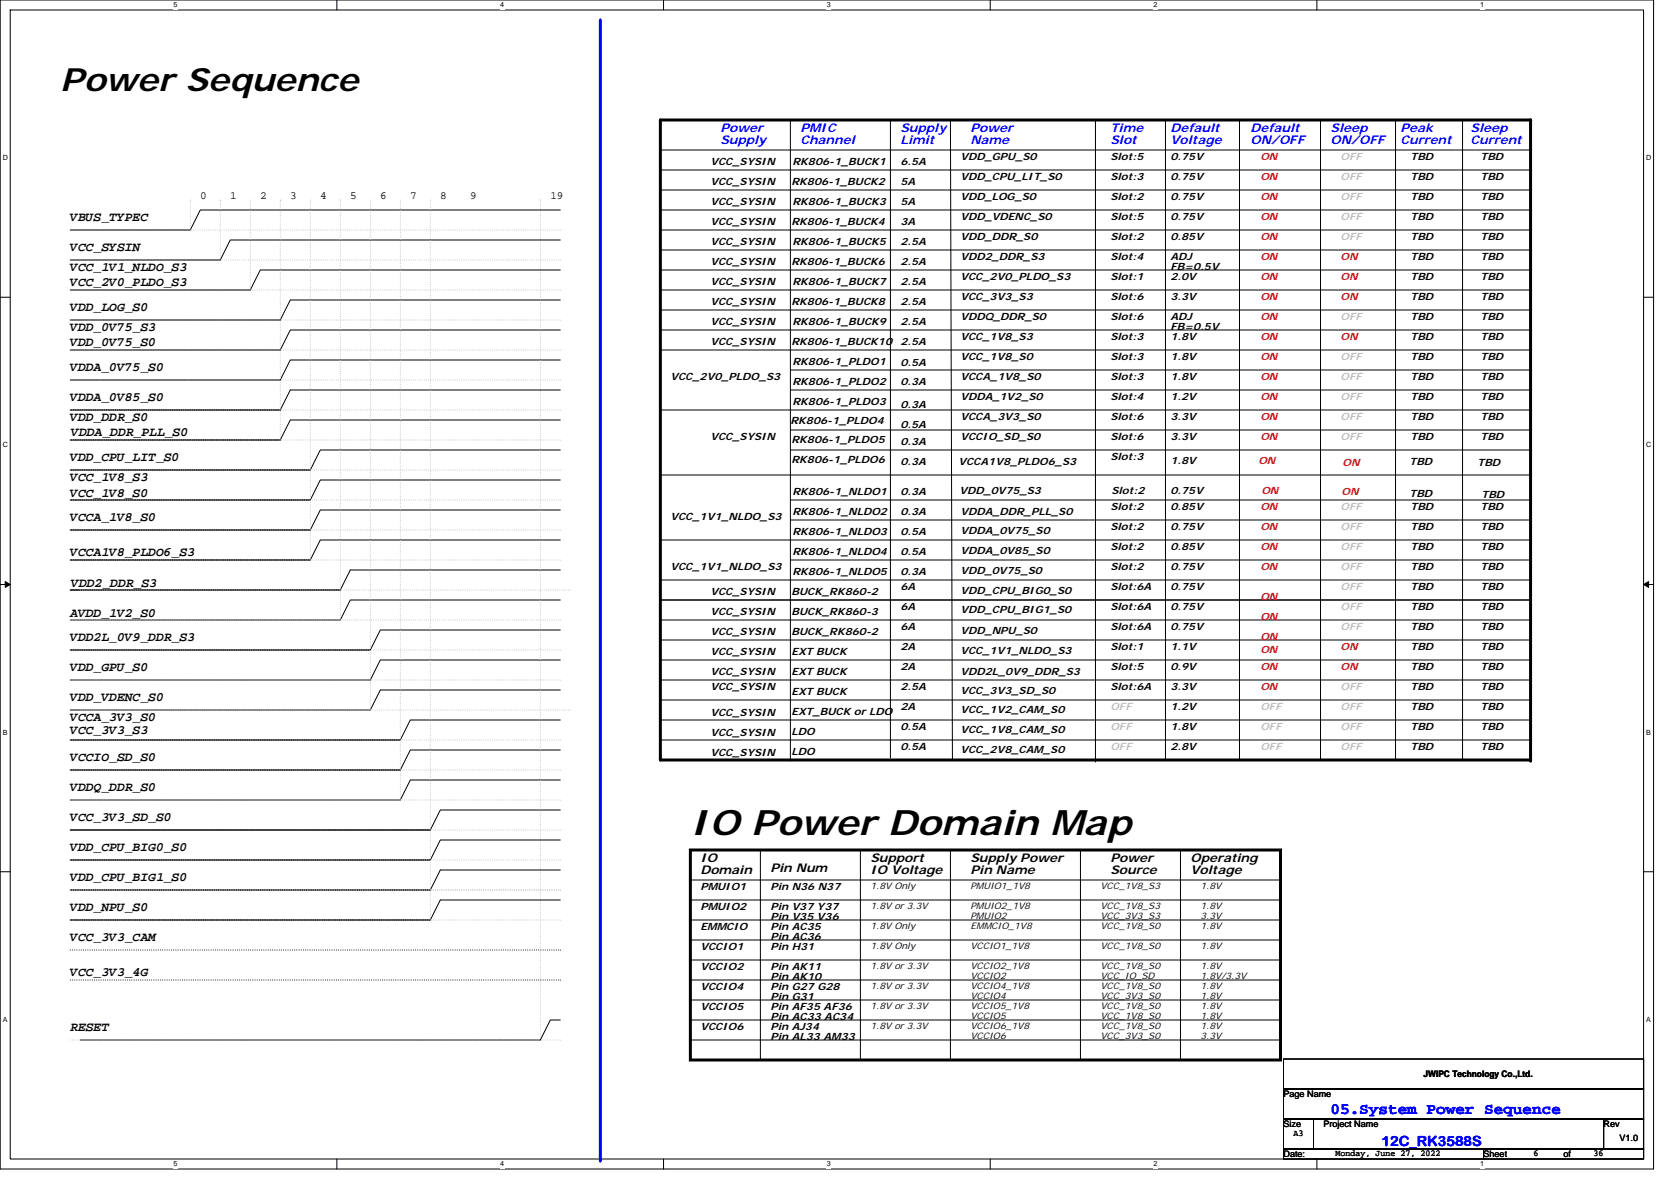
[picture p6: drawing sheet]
<svg xmlns="http://www.w3.org/2000/svg" width="297mm" height="210mm" viewBox="0 0 297 210" stroke-linecap="round" stroke-linejoin="round" font-family="sans-serif">
<defs><g id="words">
<text font-size="6.2" x="122.7" y="148.5">IO Power Domain Map</text>
<text font-size="5.7" x="10.7" y="16.2">Power Sequence</text>
<text font-size="2.8" fill="#00f" x="236.5" y="198.1">05.System Power Sequence</text>
<text font-size="2.5" fill="#00f" x="245.6" y="203.8">12C_RK3588S</text>
<g font-size="2.3">
<text x="12.5" y="39.3">VBUS_TYPEC</text>
<text x="12.5" y="44.6">VCC_SYSIN</text>
<text x="12.5" y="48.2">VCC_1V1_NLDO_S3</text>
<text x="12.5" y="50.8">VCC_2V0_PLDO_S3</text>
<text x="12.5" y="55.3">VDD_LOG_S0</text>
<text x="12.5" y="58.8">VDD_0V75_S3</text>
<text x="12.5" y="61.5">VDD_0V75_S0</text>
<text x="12.5" y="65.9">VDDA_0V75_S0</text>
<text x="12.5" y="71.3">VDDA_0V85_S0</text>
<text x="12.5" y="74.8">VDD_DDR_S0</text>
<text x="12.7" y="77.5">VDDA_DDR_PLL_S0</text>
<text x="12.5" y="81.9">VDD_CPU_LIT_S0</text>
<text x="12.5" y="88.3">VCC_1V8_S0</text>
<text x="12.5" y="85.5">VCC_1V8_S3</text>
<text x="12.5" y="92.6">VCCA_1V8_S0</text>
<text x="12.5" y="98.8">VCCA1V8_PLDO6_S3</text>
<text x="12.7" y="104.3">VDD2_DDR_S3</text>
<text x="12.5" y="109.7">AVDD_1V2_S0</text>
<text x="12.5" y="113.9">VDD2L_0V9_DDR_S3</text>
<text x="12.5" y="119.3">VDD_GPU_S0</text>
<text x="12.5" y="124.6">VDD_VDENC_S0</text>
<text x="12.5" y="128.2">VCCA_3V3_S0</text>
<text x="12.5" y="130.5">VCC_3V3_S3</text>
<text x="12.5" y="135.3">VCCIO_SD_S0</text>
<text x="12.5" y="140.6">VDDQ_DDR_S0</text>
<text x="12.5" y="145.9">VCC_3V3_SD_S0</text>
<text x="12.5" y="151.3">VDD_CPU_BIG0_S0</text>
<text x="12.5" y="156.6">VDD_CPU_BIG1_S0</text>
<text x="12.5" y="161.9">VDD_NPU_S0</text>
<text x="12.5" y="167.3">VCC_3V3_CAM</text>
<text x="12.5" y="173.5">VCC_3V3_4G</text>
<text x="12.5" y="183.3">RESET</text>
</g>
<g font-size="2.1" fill="#00f">
<text x="128.1" y="23.5">Power</text>
<text x="142.3" y="23.5">PMIC</text>
<text x="160.1" y="23.5">Supply</text>
<text x="172.5" y="23.5">Power</text>
<text x="197.4" y="23.5">Time</text>
<text x="208.1" y="23.5">Default</text>
<text x="222.3" y="23.5">Default</text>
<text x="236.5" y="23.5">Sleep</text>
<text x="249" y="23.5">Peak</text>
<text x="261.4" y="23.5">Sleep</text>
<text x="128.1" y="25.6">Supply</text>
<text x="142.3" y="25.6">Channel</text>
<text x="160.1" y="25.6">Limit</text>
<text x="172.5" y="25.6">Name</text>
<text x="197.4" y="25.6">Slot</text>
<text x="208.1" y="25.6">Voltage</text>
<text x="222.3" y="25.6">ON/OFF</text>
<text x="236.5" y="25.6">ON/OFF</text>
<text x="249" y="25.6">Current</text>
<text x="261.4" y="25.6">Current</text>
</g>
<g font-size="2.1">
<text x="124.5" y="153.3">IO</text>
<text x="124.5" y="155.4">Domain</text>
<text x="136.9" y="155.1">Pin Num</text>
<text x="154.7" y="153.3">Support</text>
<text x="154.7" y="155.4">IO Voltage</text>
<text x="172.5" y="153.3">Supply Power</text>
<text x="172.5" y="155.4">Pin Name</text>
<text x="197.4" y="153.3">Power</text>
<text x="197.4" y="155.4">Source</text>
<text x="211.6" y="153.3">Operating</text>
<text x="211.6" y="155.4">Voltage</text>
</g>
<g font-size="2">
<text x="35.6" y="35.4">0</text>
<text x="40.9" y="35.4">1</text>
<text x="46.3" y="35.4">2</text>
<text x="51.6" y="35.4">3</text>
<text x="56.9" y="35.4">4</text>
<text x="62.3" y="35.4">5</text>
<text x="67.6" y="35.4">6</text>
<text x="72.9" y="35.4">7</text>
<text x="78.3" y="35.4">8</text>
<text x="83.6" y="35.4">9</text>
<text x="97.8" y="35.4">19</text>
</g>
<g font-size="1.8">
<text x="126.3" y="29.3">VCC_SYSIN</text>
<text x="140.9" y="29.3">RK806-1_BUCK1</text>
<text x="160.1" y="29.3">6.5A</text>
<text x="170.7" y="28.5">VDD_GPU_S0</text>
<text x="197.4" y="28.5">Slot:5</text>
<text x="208.1" y="28.5">0.75V</text>
<text x="250.7" y="28.5">TBD</text>
<text x="263.2" y="28.5">TBD</text>
<text x="126.3" y="32.9">VCC_SYSIN</text>
<text x="140.7" y="32.9">RK806-1_BUCK2</text>
<text x="160.1" y="32.9">5A</text>
<text x="170.7" y="32">VDD_CPU_LIT_S0</text>
<text x="170.7" y="35.6">VDD_LOG_S0</text>
<text x="197.4" y="32">Slot:3</text>
<text x="197.4" y="35.6">Slot:2</text>
<text x="208.1" y="32">0.75V</text>
<text x="208.1" y="35.6">0.75V</text>
<text x="250.7" y="32">TBD</text>
<text x="250.7" y="35.6">TBD</text>
<text x="263.2" y="35.6">TBD</text>
<text x="263.2" y="32">TBD</text>
<text x="126.3" y="36.5">VCC_SYSIN</text>
<text x="126.3" y="40">VCC_SYSIN</text>
<text x="140.7" y="40">RK806-1_BUCK4</text>
<text x="140.9" y="36.5">RK806-1_BUCK3</text>
<text x="160.1" y="36.5">5A</text>
<text x="160.1" y="40">3A</text>
<text x="170.7" y="39.1">VDD_VDENC_S0</text>
<text x="197.4" y="39.1">Slot:5</text>
<text x="208.1" y="39.1">0.75V</text>
<text x="250.7" y="39.1">TBD</text>
<text x="263.2" y="39.1">TBD</text>
<text x="126.3" y="43.6">VCC_SYSIN</text>
<text x="126.3" y="47.1">VCC_SYSIN</text>
<text x="140.7" y="47.1">RK806-1_BUCK6</text>
<text x="140.9" y="43.6">RK806-1_BUCK5</text>
<text x="160.1" y="43.6">2.5A</text>
<text x="160.1" y="47.1">2.5A</text>
<text x="170.7" y="42.7">VDD_DDR_S0</text>
<text x="170.7" y="46.2">VDD2_DDR_S3</text>
<text x="197.4" y="42.7">Slot:2</text>
<text x="197.4" y="46.2">Slot:4</text>
<text x="208.1" y="42.7">0.85V</text>
<text x="208.1" y="46.2">ADJ</text>
<text x="250.7" y="42.7">TBD</text>
<text x="250.7" y="46.2">TBD</text>
<text x="263.2" y="42.7">TBD</text>
<text x="263.2" y="46.2">TBD</text>
<text x="126.3" y="50.7">VCC_SYSIN</text>
<text x="140.9" y="50.7">RK806-1_BUCK7</text>
<text x="160.1" y="50.7">2.5A</text>
<text x="170.7" y="53.4">VCC_3V3_S3</text>
<text x="170.7" y="49.8">VCC_2V0_PLDO_S3</text>
<text x="197.4" y="49.8">Slot:1</text>
<text x="197.4" y="53.4">Slot:6</text>
<text x="208.1" y="49.8">2.0V</text>
<text x="208.1" y="53.4">3.3V</text>
<text x="208.1" y="48">FB=0.5V</text>
<text x="250.7" y="49.8">TBD</text>
<text x="250.7" y="53.4">TBD</text>
<text x="263.2" y="49.8">TBD</text>
<text x="263.2" y="53.4">TBD</text>
<text x="126.3" y="54.2">VCC_SYSIN</text>
<text x="126.3" y="57.8">VCC_SYSIN</text>
<text x="140.7" y="54.2">RK806-1_BUCK8</text>
<text x="140.9" y="57.8">RK806-1_BUCK9</text>
<text x="160.1" y="54.2">2.5A</text>
<text x="160.1" y="57.8">2.5A</text>
<text x="170.7" y="56.9">VDDQ_DDR_S0</text>
<text x="197.4" y="56.9">Slot:6</text>
<text x="208.1" y="56.9">ADJ</text>
<text x="208.1" y="58.7">FB=0.5V</text>
<text x="250.7" y="56.9">TBD</text>
<text x="263.2" y="56.9">TBD</text>
<text x="126.3" y="61.4">VCC_SYSIN</text>
<text x="140.7" y="61.4">RK806-1_BUCK10</text>
<text x="140.9" y="64.9">RK806-1_PLDO1</text>
<text x="160.1" y="61.4">2.5A</text>
<text x="160.1" y="65.1">0.5A</text>
<text x="170.7" y="60.5">VCC_1V8_S3</text>
<text x="170.7" y="64">VCC_1V8_S0</text>
<text x="197.4" y="60.5">Slot:3</text>
<text x="197.4" y="64">Slot:3</text>
<text x="208.1" y="60.5">1.8V</text>
<text x="208.1" y="64">1.8V</text>
<text x="250.7" y="60.5">TBD</text>
<text x="250.7" y="64">TBD</text>
<text x="263.2" y="60.5">TBD</text>
<text x="263.2" y="64">TBD</text>
<text x="119.2" y="67.6">VCC_2V0_PLDO_S3</text>
<text x="140.9" y="68.5">RK806-1_PLDO2</text>
<text x="160.1" y="68.5">0.3A</text>
<text x="170.7" y="71.1">VDDA_1V2_S0</text>
<text x="170.7" y="67.6">VCCA_1V8_S0</text>
<text x="197.4" y="67.6">Slot:3</text>
<text x="197.4" y="71.1">Slot:4</text>
<text x="208.1" y="67.6">1.8V</text>
<text x="208.1" y="71.1">1.2V</text>
<text x="250.7" y="67.6">TBD</text>
<text x="250.7" y="71.1">TBD</text>
<text x="263.2" y="71.1">TBD</text>
<text x="263.2" y="67.6">TBD</text>
<text x="140.5" y="75.4">RK806-1_PLDO4</text>
<text x="140.9" y="72">RK806-1_PLDO3</text>
<text x="160.1" y="72.6">0.3A</text>
<text x="160.1" y="76.1">0.5A</text>
<text x="170.7" y="74.7">VCCA_3V3_S0</text>
<text x="197.4" y="74.7">Slot:6</text>
<text x="208.1" y="74.7">3.3V</text>
<text x="250.7" y="74.7">TBD</text>
<text x="263.2" y="74.7">TBD</text>
<text x="126.3" y="78.2">VCC_SYSIN</text>
<text x="140.7" y="82.3">RK806-1_PLDO6</text>
<text x="140.7" y="78.8">RK806-1_PLDO5</text>
<text x="160.1" y="79.1">0.3A</text>
<text x="160.1" y="82.7">0.3A</text>
<text x="170.4" y="82.7">VCCA1V8_PLDO6_S3</text>
<text x="170.7" y="78.2">VCCIO_SD_S0</text>
<text x="197.4" y="78.2">Slot:6</text>
<text x="197.4" y="81.8">Slot:3</text>
<text x="208.1" y="78.2">3.3V</text>
<text x="208.1" y="82.5">1.8V</text>
<text x="250.6" y="82.7">TBD</text>
<text x="250.7" y="78.2">TBD</text>
<text x="262.6" y="82.9">TBD</text>
<text x="263.2" y="78.2">TBD</text>
<text x="140.9" y="88">RK806-1_NLDO1</text>
<text x="160.1" y="88">0.3A</text>
<text x="170.5" y="87.8">VDD_0V75_S3</text>
<text x="197.6" y="87.8">Slot:2</text>
<text x="208.1" y="87.8">0.75V</text>
<text x="250.6" y="88.4">TBD</text>
<text x="263.4" y="88.6">TBD</text>
<text x="119.2" y="92.5">VCC_1V1_NLDO_S3</text>
<text x="140.9" y="91.6">RK806-1_NLDO2</text>
<text x="140.9" y="95.1">RK806-1_NLDO3</text>
<text x="160.1" y="95.1">0.5A</text>
<text x="160.1" y="91.6">0.3A</text>
<text x="170.7" y="91.6">VDDA_DDR_PLL_S0</text>
<text x="170.7" y="95">VDDA_0V75_S0</text>
<text x="197.4" y="90.7">Slot:2</text>
<text x="197.4" y="94.2">Slot:2</text>
<text x="208.1" y="90.7">0.85V</text>
<text x="208.1" y="94.2">0.75V</text>
<text x="250.7" y="94.2">TBD</text>
<text x="250.7" y="90.7">TBD</text>
<text x="263.2" y="94.2">TBD</text>
<text x="263.2" y="90.7">TBD</text>
<text x="119.2" y="101.4">VCC_1V1_NLDO_S3</text>
<text x="140.9" y="98.7">RK806-1_NLDO4</text>
<text x="160.1" y="98.7">0.5A</text>
<text x="170.7" y="98.5">VDDA_0V85_S0</text>
<text x="197.4" y="97.8">Slot:2</text>
<text x="197.4" y="101.4">Slot:2</text>
<text x="208.1" y="97.8">0.85V</text>
<text x="208.1" y="101.4">0.75V</text>
<text x="250.7" y="101.4">TBD</text>
<text x="250.7" y="97.8">TBD</text>
<text x="263.2" y="101.4">TBD</text>
<text x="263.2" y="97.8">TBD</text>
<text x="126.3" y="105.8">VCC_SYSIN</text>
<text x="140.7" y="105.8">BUCK_RK860-2</text>
<text x="140.9" y="102.2">RK806-1_NLDO5</text>
<text x="160.1" y="104.9">6A</text>
<text x="160.1" y="102.2">0.3A</text>
<text x="170.7" y="102.1">VDD_0V75_S0</text>
<text x="170.7" y="105.6">VDD_CPU_BIG0_S0</text>
<text x="197.4" y="104.9">Slot:6A</text>
<text x="208.1" y="104.9">0.75V</text>
<text x="250.7" y="104.9">TBD</text>
<text x="263.2" y="104.9">TBD</text>
<text x="126.3" y="109.4">VCC_SYSIN</text>
<text x="126.3" y="112.9">VCC_SYSIN</text>
<text x="140.7" y="109.4">BUCK_RK860-3</text>
<text x="140.7" y="112.9">BUCK_RK860-2</text>
<text x="160.1" y="108.5">6A</text>
<text x="160.1" y="112">6A</text>
<text x="170.7" y="109">VDD_CPU_BIG1_S0</text>
<text x="170.7" y="112.7">VDD_NPU_S0</text>
<text x="197.4" y="108.5">Slot:6A</text>
<text x="197.4" y="112">Slot:6A</text>
<text x="208.1" y="108.5">0.75V</text>
<text x="208.1" y="112">0.75V</text>
<text x="250.7" y="108.5">TBD</text>
<text x="250.7" y="112">TBD</text>
<text x="263.2" y="108.5">TBD</text>
<text x="263.2" y="112">TBD</text>
<text x="126.3" y="116.5">VCC_SYSIN</text>
<text x="140.7" y="116.5">EXT BUCK</text>
<text x="160.1" y="119.1">2A</text>
<text x="160.1" y="115.6">2A</text>
<text x="170.7" y="116.3">VCC_1V1_NLDO_S3</text>
<text x="197.4" y="115.6">Slot:1</text>
<text x="197.4" y="119.1">Slot:5</text>
<text x="208.1" y="119.1">0.9V</text>
<text x="208.1" y="115.6">1.1V</text>
<text x="250.7" y="119.1">TBD</text>
<text x="250.7" y="115.6">TBD</text>
<text x="263.2" y="119.1">TBD</text>
<text x="263.2" y="115.6">TBD</text>
<text x="126.3" y="120">VCC_SYSIN</text>
<text x="126.3" y="122.7">VCC_SYSIN</text>
<text x="140.7" y="123.6">EXT BUCK</text>
<text x="140.7" y="120">EXT BUCK</text>
<text x="160.1" y="122.7">2.5A</text>
<text x="170.7" y="123.4">VCC_3V3_SD_S0</text>
<text x="170.7" y="120">VDD2L_0V9_DDR_S3</text>
<text x="197.4" y="122.7">Slot:6A</text>
<text x="208.1" y="122.7">3.3V</text>
<text x="250.7" y="122.7">TBD</text>
<text x="263.2" y="122.7">TBD</text>
<text x="126.3" y="130.9">VCC_SYSIN</text>
<text x="126.3" y="127.3">VCC_SYSIN</text>
<text x="140.7" y="130.7">LDO</text>
<text x="140.7" y="127.1">EXT_BUCK or LDO</text>
<text x="160.1" y="129.8">0.5A</text>
<text x="160.1" y="126.3">2A</text>
<text x="170.7" y="126.8">VCC_1V2_CAM_S0</text>
<text x="170.7" y="130.3">VCC_1V8_CAM_S0</text>
<text x="208.1" y="129.8">1.8V</text>
<text x="208.1" y="126.3">1.2V</text>
<text x="250.7" y="129.8">TBD</text>
<text x="250.7" y="126.3">TBD</text>
<text x="263.2" y="126.3">TBD</text>
<text x="263.2" y="129.8">TBD</text>
<text x="126.3" y="134.4">VCC_SYSIN</text>
<text x="140.7" y="134.3">LDO</text>
<text x="160.1" y="133.4">0.5A</text>
<text x="170.7" y="133.9">VCC_2V8_CAM_S0</text>
<text x="208.1" y="133.4">2.8V</text>
<text x="250.7" y="133.4">TBD</text>
<text x="263.2" y="133.4">TBD</text>
<text x="124.5" y="158.3">PMUIO1</text>
<text x="124.5" y="161.8">PMUIO2</text>
<text x="136.9" y="158.3">Pin N36 N37</text>
<text x="136.9" y="161.8">Pin V37 Y37</text>
<text x="124.5" y="165.4">EMMCIO</text>
<text x="136.9" y="163.6">Pin V35 V36</text>
<text x="136.9" y="165.4">Pin AC35</text>
<text x="136.9" y="167.1">Pin AC36</text>
<text x="124.5" y="168.9">VCCIO1</text>
<text x="124.5" y="172.5">VCCIO2</text>
<text x="136.9" y="172.5">Pin AK11</text>
<text x="136.9" y="168.9">Pin H31</text>
<text x="124.5" y="176">VCCIO4</text>
<text x="124.5" y="179.6">VCCIO5</text>
<text x="136.9" y="174.3">Pin AK10</text>
<text x="136.9" y="176">Pin G27 G28</text>
<text x="136.9" y="177.8">Pin G31</text>
<text x="136.9" y="179.6">Pin AF35 AF36</text>
<text x="124.5" y="183.1">VCCIO6</text>
<text x="136.9" y="181.4">Pin AC33 AC34</text>
<text x="136.9" y="183.1">Pin AJ34</text>
<text x="136.9" y="184.9">Pin AL33 AM33</text>
</g>
<g font-size="1.8" fill="#f00">
<text x="224.1" y="28.5">ON</text>
<text x="224.1" y="35.6">ON</text>
<text x="224.1" y="32">ON</text>
<text x="224.1" y="39.1">ON</text>
<text x="224.1" y="46.2">ON</text>
<text x="224.1" y="42.7">ON</text>
<text x="238.3" y="46.2">ON</text>
<text x="224.1" y="49.8">ON</text>
<text x="224.1" y="53.4">ON</text>
<text x="238.3" y="49.8">ON</text>
<text x="238.3" y="53.4">ON</text>
<text x="224.1" y="56.9">ON</text>
<text x="224.1" y="64">ON</text>
<text x="224.1" y="60.5">ON</text>
<text x="238.3" y="60.5">ON</text>
<text x="224.1" y="71.1">ON</text>
<text x="224.1" y="67.6">ON</text>
<text x="224.1" y="74.7">ON</text>
<text x="223.7" y="82.5">ON</text>
<text x="224.1" y="78.2">ON</text>
<text x="238.6" y="82.9">ON</text>
<text x="224.2" y="87.8">ON</text>
<text x="238.5" y="88">ON</text>
<text x="224.1" y="90.7">ON</text>
<text x="224.1" y="94.2">ON</text>
<text x="224.1" y="101.4">ON</text>
<text x="224.1" y="97.8">ON</text>
<text x="224.1" y="106.7">ON</text>
<text x="224.1" y="113.8">ON</text>
<text x="224.1" y="110.2">ON</text>
<text x="224.1" y="116.1">ON</text>
<text x="224.1" y="119.1">ON</text>
<text x="238.3" y="119.1">ON</text>
<text x="238.3" y="115.6">ON</text>
<text x="224.1" y="122.7">ON</text>
</g>
<g font-size="1.8" fill="#c0c0c0">
<text x="238.3" y="28.5">OFF</text>
<text x="238.3" y="35.6">OFF</text>
<text x="238.3" y="32">OFF</text>
<text x="238.3" y="39.1">OFF</text>
<text x="238.3" y="42.7">OFF</text>
<text x="238.3" y="56.9">OFF</text>
<text x="238.3" y="64">OFF</text>
<text x="238.3" y="67.6">OFF</text>
<text x="238.3" y="71.1">OFF</text>
<text x="238.3" y="74.7">OFF</text>
<text x="238.3" y="78.2">OFF</text>
<text x="238.3" y="94.2">OFF</text>
<text x="238.3" y="90.7">OFF</text>
<text x="238.3" y="101.4">OFF</text>
<text x="238.3" y="97.8">OFF</text>
<text x="238.3" y="104.9">OFF</text>
<text x="238.3" y="108.5">OFF</text>
<text x="238.3" y="112">OFF</text>
<text x="238.3" y="122.7">OFF</text>
<text x="197.4" y="126.3">OFF</text>
<text x="197.4" y="129.8">OFF</text>
<text x="224.1" y="126.3">OFF</text>
<text x="224.1" y="129.8">OFF</text>
<text x="238.3" y="129.8">OFF</text>
<text x="238.3" y="126.3">OFF</text>
<text x="197.4" y="133.4">OFF</text>
<text x="224.1" y="133.4">OFF</text>
<text x="238.3" y="133.4">OFF</text>
</g>
<g font-size="1.6">
<text x="154.7" y="158.1">1.8V Only</text>
<text x="154.7" y="161.6">1.8V or 3.3V</text>
<text x="172.5" y="158.1">PMUIO1_1V8</text>
<text x="172.5" y="161.6">PMUIO2_1V8</text>
<text x="195.6" y="161.6">VCC_1V8_S3</text>
<text x="195.6" y="158.1">VCC_1V8_S3</text>
<text x="213.4" y="158.1">1.8V</text>
<text x="213.4" y="161.6">1.8V</text>
<text x="154.7" y="165.2">1.8V Only</text>
<text x="172.5" y="163.4">PMUIO2</text>
<text x="172.5" y="165.2">EMMCIO_1V8</text>
<text x="195.6" y="163.4">VCC_3V3_S3</text>
<text x="195.6" y="165.2">VCC_1V8_S0</text>
<text x="213.4" y="163.4">3.3V</text>
<text x="213.4" y="165.2">1.8V</text>
<text x="154.7" y="168.7">1.8V Only</text>
<text x="154.7" y="172.3">1.8V or 3.3V</text>
<text x="172.5" y="168.7">VCCIO1_1V8</text>
<text x="172.5" y="172.3">VCCIO2_1V8</text>
<text x="195.6" y="168.7">VCC_1V8_S0</text>
<text x="195.6" y="172.3">VCC_1V8_S0</text>
<text x="213.4" y="168.7">1.8V</text>
<text x="213.4" y="172.3">1.8V</text>
<text x="154.7" y="175.9">1.8V or 3.3V</text>
<text x="154.7" y="179.4">1.8V or 3.3V</text>
<text x="172.5" y="174.1">VCCIO2</text>
<text x="172.5" y="175.9">VCCIO4_1V8</text>
<text x="172.5" y="177.6">VCCIO4</text>
<text x="172.5" y="179.4">VCCIO5_1V8</text>
<text x="195.6" y="179.4">VCC_1V8_S0</text>
<text x="195.6" y="175.9">VCC_1V8_S0</text>
<text x="195.6" y="177.6">VCC_3V3_S0</text>
<text x="195.6" y="174.1">VCC_IO_SD</text>
<text x="213.4" y="177.6">1.8V</text>
<text x="213.4" y="174.1">1.8V/3.3V</text>
<text x="213.4" y="175.9">1.8V</text>
<text x="213.4" y="179.4">1.8V</text>
<text x="154.7" y="183">1.8V or 3.3V</text>
<text x="172.5" y="181.2">VCCIO5</text>
<text x="172.5" y="184.7">VCCIO6</text>
<text x="172.5" y="183">VCCIO6_1V8</text>
<text x="195.6" y="183">VCC_1V8_S0</text>
<text x="195.6" y="184.7">VCC_3V3_S0</text>
<text x="195.6" y="181.2">VCC_1V8_S0</text>
<text x="213.4" y="184.7">3.3V</text>
<text x="213.4" y="181.2">1.8V</text>
<text x="213.4" y="183">1.8V</text>
<text x="253" y="191.6">JWIPC Technology Co.,Ltd.</text>
<text x="228.2" y="195.1">Page Name</text>
<text x="228.2" y="200.4">Size</text>
<text x="229.9" y="202">A3</text>
<text x="235.3" y="200.4">Project Name</text>
<text x="285.1" y="200.4">Rev</text>
<text x="287.9" y="202.9">V1.0</text>
<text x="228.2" y="205.7">Date:</text>
<text x="237.4" y="205.6">Monday, June 27, 2022</text>
<text x="263.7" y="205.7">Sheet</text>
<text x="272.6" y="205.6">6</text>
<text x="277.9" y="205.7">of</text>
<text x="283.3" y="205.6">36</text>
</g>
<g font-size="1.3">
<text x="30.8" y="1.3">5</text>
<text x="88.9" y="1.3">4</text>
<text x="147" y="1.3">3</text>
<text x="205.1" y="1.3">2</text>
<text x="263.1" y="1.3">1</text>
<text x=".5" y="28.5">D</text>
<text x="292.6" y="28.5">D</text>
<text x=".5" y="79.5">C</text>
<text x="292.6" y="79.5">C</text>
<text x=".5" y="130.6">B</text>
<text x="292.6" y="130.6">B</text>
<text x=".5" y="181.7">A</text>
<text x="292.6" y="181.7">A</text>
<text x="30.8" y="207.4">5</text>
<text x="88.9" y="207.4">4</text>
<text x="147" y="207.4">3</text>
<text x="205.1" y="207.4">2</text>
<text x="263.1" y="207.4">1</text>
</g>
</g></defs>
<path d="M0 0h293.9v207.8h-293.9zM1.8 1.8h290.4v204.3h-290.4z" fill="none" stroke="#000" stroke-width=".18"/>
<g fill="#fff">
<path d="M30.8 .2h.8v1.4h-.8z"/>
<path d="M30.8 206.2h.8v1.5h-.8z"/>
</g>
<path d="M59.9 0v1.8M59.9 206.1v1.7" fill="none" stroke="#000" stroke-width=".18"/>
<g fill="#fff">
<path d="M88.9 .2h.7v1.4h-.7z"/>
<path d="M88.9 206.2h.7v1.5h-.7z"/>
</g>
<path d="M118 0v1.8M118 206.1v1.7" fill="none" stroke="#000" stroke-width=".18"/>
<g fill="#fff">
<path d="M147 .2h.7v1.4h-.7z"/>
<path d="M147 206.2h.7v1.5h-.7z"/>
</g>
<path d="M176 0v1.8M176 206.1v1.7" fill="none" stroke="#000" stroke-width=".18"/>
<g fill="#fff">
<path d="M205.1 .2h.7v1.4h-.7z"/>
<path d="M205.1 206.2h.7v1.5h-.7z"/>
</g>
<path d="M234.1 0v1.8M234.1 206.1v1.7" fill="none" stroke="#000" stroke-width=".18"/>
<g fill="#fff">
<path d="M263.1 .2h.7v1.4h-.7z"/>
<path d="M263.1 206.2h.7v1.5h-.7z"/>
<path d="M.5 27.3h.9v1.4h-.9z"/>
<path d="M292.6 27.3h.9v1.4h-.9z"/>
<path d="M.5 78.4h.9v1.4h-.9z"/>
<path d="M292.6 78.4h.9v1.4h-.9z"/>
</g>
<path d="M0 52.9h1.8M292.2 52.9h1.7" fill="none" stroke="#000" stroke-width=".18"/>
<g fill="#fff">
<path d="M.5 129.5h.8v1.4h-.8z"/>
<path d="M292.6 129.5h.9v1.4h-.9z"/>
</g>
<path d="M0 103.9h1.8M.9 103.4l.9 .5-.9 .5zM292.2 103.9l.9-.5v1zM292.2 103.9h1.7" fill="none" stroke="#000" stroke-width=".18"/>
<path d="M.9 103.4l.9 .5-.9 .5zM292.2 103.9l.9-.5v1z" fill="#000"/>
<g fill="#fff">
<path d="M.5 180.5h.8v1.5h-.8z"/>
<path d="M292.6 180.5h.9v1.5h-.9z"/>
</g>
<g fill="none" stroke="#000" stroke-width=".18">
<path d="M117.4 26.7h154.7M117.4 30.2h154.7M117.4 33.8h154.7M117.4 37.3h154.7M140.5 21.3v113.8M158.3 21.3v113.3M168.9 21.3l.4 113.7M194.7 21.5v113.8M207.2 21.5v113.5M220.3 21.5v113.5M248.1 21.3v113.7M260 21.3v113.7"/>
<path d="M272.1 26.7h.1M272.1 30.2h.1M272.1 33.8h.1M272.1 37.3h.1M117.4 40.9h154.7M117.4 44.4h154.7M117.4 48h154.7M117.4 51.6h154.7M117.4 55.1h154.7M117.4 58.7h154.7M272.1 40.9h.1M272.1 44.4h.1"/>
<path d="M272.1 48h.1M272.1 51.6h.1M272.1 55.1h.1M272.1 58.7h.1M117.4 62.2h154.7M117.4 72.9h154.7M140.5 65.8h131.6M140.5 69.3h131.6M140.5 76.5h131.6M272.1 62.2h.1M272.1 65.8h.1M272.1 69.3h.1"/>
<path d="M272.1 72.9h.1M272.1 76.5h.1M117.4 96h154.7M140.5 80h131.6M140.5 88.9h131.6M140.5 92.5h131.6M140.5 99.6h131.6M272.1 80h.1M272.1 88.9h.1M272.1 92.5h.1M272.1 96h.1M272.1 99.6h.1"/>
<path d="M117.4 103.1h154.7M117.4 106.7h154.7M117.4 110.2h154.7M117.4 113.8h154.7M117.4 117.3h154.7M272.1 103.1h.1M272.1 106.7h.1M272.1 110.2h.1M272.1 113.8h.1M272.1 117.3h.1M117.4 120.9h154.7M117.4 131.6h154.9"/>
<path d="M117.4 124.5h154.7M117.4 128h154.7M140.5 135.1h.1M158.3 134.6h.1M169.3 135h.1M194.7 135.3h.1M207.2 135h.1M220.3 135h.1M248.1 135h.1M260 135h.1M272.1 120.9h.1M272.1 124.5h.1"/>
<path d="M272.1 128h.1M272.3 131.6h.1M0 155h1.8M122.7 156.5h104.9M135.2 151.1v37.4M152.9 151.1v37.4M168.9 151.1v37.4M192.1 151.1v37.4M209.8 151.1v37.4M227.6 156.5h.1M292.2 155h1.7M122.7 160h104.9"/>
<path d="M122.7 163.6h104.9M122.7 167.1h104.9M122.7 170.7h104.9M122.7 174.2h104.9M122.7 177.8h104.9M227.6 160h.1M227.6 163.6h.1M227.6 167.1h.1M227.6 170.7h.1M227.6 174.2h.1M227.6 177.8h.1M122.7 181.4h104.9"/>
<path d="M122.7 184.9h104.9M227.6 181.4h.1M227.6 184.9h.1"/>
</g>
<path d="M117.4 135v-113.7h154.7v113.8h-154.7M122.7 151.1h104.9v37.4h-104.9z" fill="none" stroke="#000" stroke-width=".53"/>
<g fill="#000">
<circle cx="272.1" cy="21.3" r=".27"/>
<circle cx="117.4" cy="135" r=".27"/>
<circle cx="272.1" cy="135.1" r=".27"/>
</g>
<path d="M106.7 3.6v202.6" fill="none" stroke="#00f" stroke-width=".53"/>
<circle cx="106.7" cy="206.2" r=".27" fill="#00f"/>
<g fill="none" stroke="#000" stroke-width=".18">
<path d="M99.6 37.3h-64l-1.8 3.6h-21.3M234.7 21.3v113.7M99.6 53.3h-48l-1.8 3.6h-37.3M99.6 58.7h-48l-1.8 3.5h-37.3M99.6 42.7h-58.7l-1.7 3.5h-26.7M99.6 48h-53.3l-1.8 3.6h-32M12.5 72.9h37.3zM12.5 78.2h37.3zM99.6 64h-48l-1.8 3.6h-37.3M99.6 74.7h-48l-1.8 3.5M99.6 69.3h-48l-1.8 3.6M12.5 83.6h42.7z"/>
<path d="M12.5 94.2h42.7zM12.5 88.9h42.7zM12.5 99.6h42.7zM99.6 80h-42.7l-1.7 3.6M99.6 85.3h-42.7l-1.7 3.6M99.6 90.7h-42.7l-1.7 3.5M99.6 96h-42.7l-1.7 3.6M117.4 84.5h154.7M272.1 84.5h.1M12.5 104.9h48zM12.5 115.6h53.3zM99.6 101.3h-37.3l-1.8 3.6"/>
<path d="M99.6 106.7h-37.3l-1.8 3.5h-48M99.6 117.3h-32l-1.8 3.6h-53.3M99.6 112h-32l-1.8 3.6M12.5 131.6h58.7zM12.5 136.9h58.7zM99.6 122.7h-32l-1.8 3.5h-53.3M99.6 138.7h-26.7l-1.7 3.5h-58.7M99.6 128h-26.7l-1.7 3.6M99.6 133.3h-26.7l-1.7 3.6M234.7 135h.1M12.5 147.6h64zM12.5 152.9h64z"/>
<path d="M12.5 158.2h64zM99.6 154.7h-21.3l-1.8 3.5M99.6 144h-21.3l-1.8 3.6M99.6 149.4h-21.3l-1.8 3.5M12.5 163.6h64zM99.6 160h-21.3l-1.8 3.6M99.6 181.4h-1.8l-1.7 3.5h-81.8M228.2 188.3h64v5.3h-64zM228.2 193.6h64v5.4h-64zM228.2 199h5.3v5.3h-5.3zM233.5 199h51.6v5.3h-51.6zM285.1 199h7.1v5.3h-7.1z"/>
<path d="M228.2 204.3h35.5v1.8h-35.5zM263.7 204.3h28.5v1.8h-28.5z"/>
</g>
<g fill="none" stroke="#c0c0c0" stroke-width=".18" stroke-dasharray="0 .4">
<path d="M33.8 35.6h.1M39.2 35.6h.1M44.5 35.6h.1M49.8 35.6h.1M55.2 35.6h.1M60.5 35.6h.1M65.8 35.6h.1M71.2 35.6h.1M76.5 35.6h.1M96.1 35.6h.1M12.5 40.9h87.1M12.5 56.9h87.1"/>
<path d="M12.5 51.6h87.1M12.5 46.2h87.1M33.8 40.9v-5.3M39.2 46.2v-10.6M44.5 51.6v-16M99.6 40.9h.1M99.6 56.9h.1M99.6 51.6h.1M99.6 46.2h.1M12.5 62.2h87.1M12.5 67.6h87.1M12.5 78.2h87.1"/>
<path d="M12.5 72.9h87.1M49.8 78.2v-42.6M99.6 62.2h.1M99.6 67.6h.1M99.6 78.2h.1M99.6 72.9h.1M12.5 99.6h87.1M12.5 94.2h87.1M12.5 88.9h87.1M12.5 83.6h87.1M55.2 99.6v-64M99.6 99.6h.1"/>
<path d="M99.6 94.2h.1M99.6 88.9h.1M99.6 83.6h.1M12.5 110.2h87.1M12.5 115.6h87.1M14.3 104.9h87.1M60.5 110.2v-74.6M99.6 110.2h.1M99.6 115.6h.1M101.4 104.9h.1M12.5 136.9h87.1M12.5 131.6h87.1"/>
<path d="M12.5 120.9h87.1M14.3 126.2h87.1M65.8 126.2v-90.6M99.6 136.9h.1M99.6 131.6h.1M99.6 120.9h.1M101.4 126.2h.1M12.5 142.2h87.1M12.5 147.6h87.1M12.5 158.2h87.1M12.5 152.9h87.1M71.2 142.2v-106.6"/>
<path d="M99.6 142.2h.1M99.6 147.6h.1M99.6 158.2h.1M99.6 152.9h.1M12.5 163.6h87.1M76.5 163.6v-128M99.6 163.6h.1M12.5 184.9h87.1M96.1 184.9v-149.3M99.6 184.9h.1"/>
</g>
<path d="M12.5 168.9h87.1M12.5 174.2h87.1M99.6 168.9h.1M99.6 174.2h.1" fill="none" stroke="#000" stroke-width=".18" stroke-dasharray="0 .4"/>
<use href="#words"/>
</svg>
